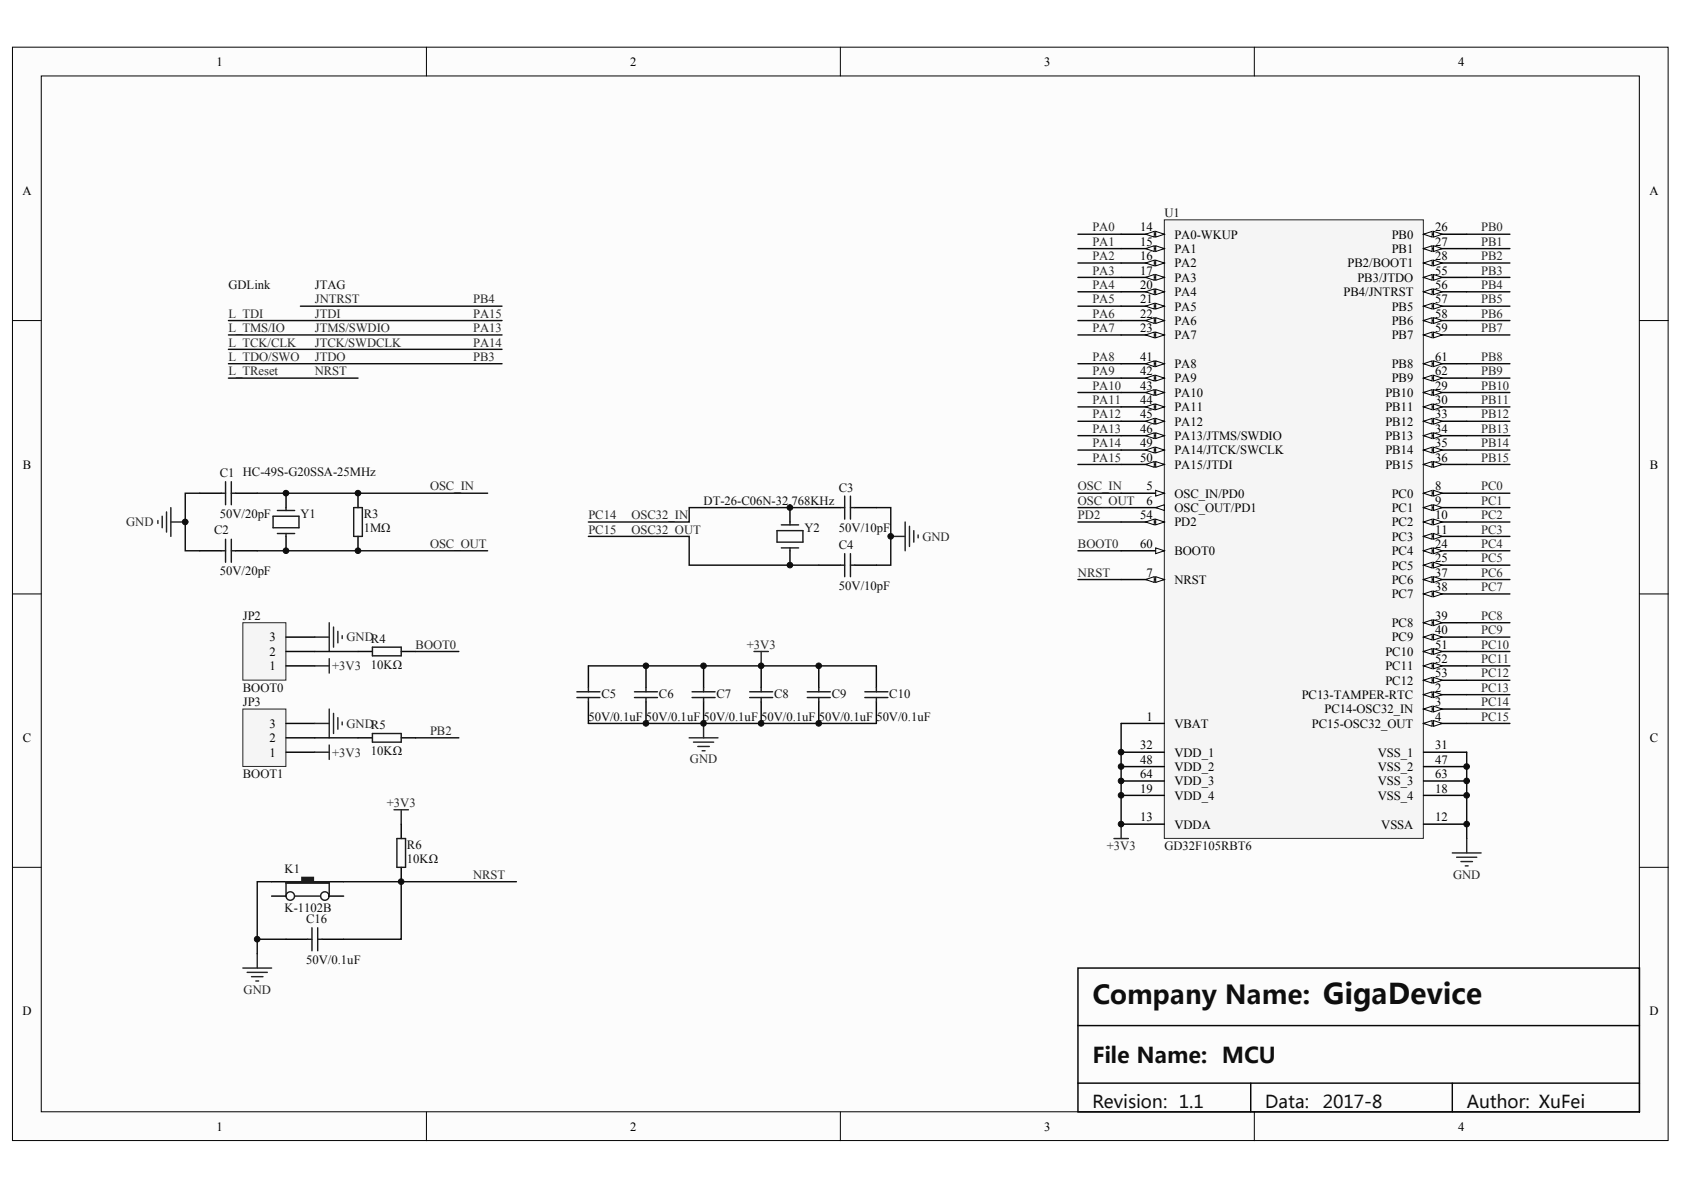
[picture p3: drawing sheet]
<svg xmlns="http://www.w3.org/2000/svg" width="297mm" height="210mm" viewBox="0 0 297 210" stroke-linecap="round" stroke-linejoin="round" font-family="sans-serif">
<defs><g id="words">
<text font-size="4.6" fill="#0e0e0e" x="192.7" y="177.1">Company Name: GigaDevice</text>
<text font-size="3.8" fill="#0e0e0e" x="192.7" y="187.5">File Name: MCU</text>
<g font-size="3.1" fill="#0e0e0e">
<text x="192.7" y="195.4">Revision: 1.1</text>
<text x="223.2" y="195.4">Data:</text>
<text x="233.3" y="195.4">2017-8</text>
<text x="258.7" y="195.4">Author: XuFei</text>
</g>
<g font-size="2.2">
<text x="38.2" y="11.6">1</text>
<text x="111.2" y="11.6">2</text>
<text x="184.2" y="11.6">3</text>
<text x="257.2" y="11.6">4</text>
<text x="4" y="34.4">A</text>
<text x="290.9" y="34.4">A</text>
<text x="201.1" y="40.8">14</text>
<text x="253.1" y="40.8">26</text>
<text x="201.1" y="43.4">15</text>
<text x="201.1" y="45.9">16</text>
<text x="207.2" y="42.1">PA0-WKUP</text>
<text x="207.2" y="44.6">PA1</text>
<text x="207.2" y="47.2">PA2</text>
<text x="237.7" y="47.2">PB2/BOOT1</text>
<text x="245.5" y="42.1">PB0</text>
<text x="245.5" y="44.6">PB1</text>
<text x="253.1" y="43.4">27</text>
<text x="253.1" y="45.9">28</text>
<text x="201.1" y="48.4">17</text>
<text x="201.1" y="51">20</text>
<text x="201.1" y="53.5">21</text>
<text x="207.2" y="49.7">PA3</text>
<text x="207.2" y="52.2">PA4</text>
<text x="237" y="52.2">PB4/JNTRST</text>
<text x="239.4" y="49.7">PB3/JTDO</text>
<text x="253.1" y="48.4">55</text>
<text x="253.1" y="51">56</text>
<text x="253.1" y="53.5">57</text>
<text x="201.1" y="56">22</text>
<text x="201.1" y="58.6">23</text>
<text x="207.2" y="54.8">PA5</text>
<text x="207.2" y="57.3">PA6</text>
<text x="207.2" y="59.9">PA7</text>
<text x="245.5" y="54.8">PB5</text>
<text x="245.5" y="57.3">PB6</text>
<text x="245.5" y="59.9">PB7</text>
<text x="253.1" y="56">58</text>
<text x="253.1" y="58.6">59</text>
<text x="201.1" y="63.7">41</text>
<text x="207.2" y="64.9">PA8</text>
<text x="245.5" y="64.9">PB8</text>
<text x="253.1" y="63.7">61</text>
<text x="201.1" y="66.2">42</text>
<text x="201.1" y="68.7">43</text>
<text x="201.1" y="71.3">44</text>
<text x="207.2" y="67.5">PA9</text>
<text x="207.2" y="70">PA10</text>
<text x="244.4" y="70">PB10</text>
<text x="245.5" y="67.5">PB9</text>
<text x="253.1" y="66.2">62</text>
<text x="253.1" y="68.7">29</text>
<text x="253.1" y="71.3">30</text>
<text x="201.1" y="73.8">45</text>
<text x="201.1" y="76.4">46</text>
<text x="207.2" y="72.5">PA11</text>
<text x="207.2" y="75.1">PA12</text>
<text x="207.2" y="77.6">PA13/JTMS/SWDIO</text>
<text x="244.4" y="72.5">PB11</text>
<text x="244.4" y="75.1">PB12</text>
<text x="244.4" y="77.6">PB13</text>
<text x="253.1" y="73.8">33</text>
<text x="253.1" y="76.4">34</text>
<text x="4" y="82.6">B</text>
<text x="201.1" y="78.9">49</text>
<text x="201.1" y="81.4">50</text>
<text x="207.2" y="80.2">PA14/JTCK/SWCLK</text>
<text x="207.2" y="82.7">PA15/JTDI</text>
<text x="244.4" y="80.2">PB14</text>
<text x="244.4" y="82.7">PB15</text>
<text x="253.1" y="78.9">35</text>
<text x="253.1" y="81.4">36</text>
<text x="291" y="82.6">B</text>
<text x="202.2" y="86.5">5</text>
<text x="202.2" y="89">6</text>
<text x="207.2" y="87.8">OSC_IN/PD0</text>
<text x="245.5" y="87.8">PC0</text>
<text x="253.1" y="86.5">8</text>
<text x="253.1" y="89">9</text>
<text x="201.1" y="91.6">54</text>
<text x="207.2" y="90.3">OSC_OUT/PD1</text>
<text x="207.2" y="92.8">PD2</text>
<text x="245.5" y="90.3">PC1</text>
<text x="245.5" y="92.8">PC2</text>
<text x="245.5" y="95.4">PC3</text>
<text x="253.1" y="91.6">10</text>
<text x="253.1" y="94.1">11</text>
<text x="201.1" y="96.7">60</text>
<text x="202.2" y="101.7">7</text>
<text x="207.2" y="97.9">BOOT0</text>
<text x="245.5" y="97.9">PC4</text>
<text x="245.5" y="100.5">PC5</text>
<text x="253.1" y="96.7">24</text>
<text x="253.1" y="99.2">25</text>
<text x="253.1" y="101.7">37</text>
<text x="207.2" y="103">NRST</text>
<text x="245.5" y="103">PC6</text>
<text x="245.5" y="105.5">PC7</text>
<text x="253.1" y="104.3">38</text>
<text x="47.6" y="113.2">3</text>
<text x="245.5" y="110.6">PC8</text>
<text x="245.5" y="113.2">PC9</text>
<text x="253.1" y="109.3">39</text>
<text x="253.1" y="111.9">40</text>
<text x="47.6" y="118.2">1</text>
<text x="47.6" y="115.7">2</text>
<text x="244.4" y="115.7">PC10</text>
<text x="244.4" y="118.2">PC11</text>
<text x="253.1" y="114.4">51</text>
<text x="253.1" y="117">52</text>
<text x="253.1" y="119.5">53</text>
<text x="229.6" y="123.3">PC13-TAMPER-RTC</text>
<text x="233.6" y="125.8">PC14-OSC32_IN</text>
<text x="244.4" y="120.8">PC12</text>
<text x="253.1" y="122">2</text>
<text x="253.1" y="124.6">3</text>
<text x="4" y="130.9">C</text>
<text x="47.6" y="130.9">2</text>
<text x="47.6" y="128.4">3</text>
<text x="202.2" y="127.1">1</text>
<text x="207.2" y="128.4">VBAT</text>
<text x="231.4" y="128.4">PC15-OSC32_OUT</text>
<text x="253.1" y="127.1">4</text>
<text x="291" y="130.9">C</text>
<text x="47.6" y="133.5">1</text>
<text x="201.1" y="132.2">32</text>
<text x="201.1" y="134.7">48</text>
<text x="201.1" y="137.3">64</text>
<text x="207.2" y="133.5">VDD_1</text>
<text x="207.2" y="136">VDD_2</text>
<text x="243" y="133.5">VSS_1</text>
<text x="243" y="136">VSS_2</text>
<text x="253.1" y="132.2">31</text>
<text x="253.1" y="134.7">47</text>
<text x="253.1" y="137.3">63</text>
<text x="201.1" y="139.8">19</text>
<text x="207.2" y="138.5">VDD_3</text>
<text x="207.2" y="141.1">VDD_4</text>
<text x="243" y="138.5">VSS_3</text>
<text x="243" y="141.1">VSS_4</text>
<text x="253.1" y="139.8">18</text>
<text x="201.1" y="144.9">13</text>
<text x="207.2" y="146.1">VDDA</text>
<text x="243.6" y="146.1">VSSA</text>
<text x="253.1" y="144.9">12</text>
<text x="4" y="179.1">D</text>
<text x="290.9" y="179.1">D</text>
<text x="38.2" y="199.4">1</text>
<text x="111.2" y="199.4">2</text>
<text x="184.2" y="199.4">3</text>
<text x="257.2" y="199.4">4</text>
</g>
<g font-size="2.2" fill="#262626">
<text x="192.7" y="40.8">PA0</text>
<text x="261.2" y="40.8">PB0</text>
<text x="192.7" y="43.4">PA1</text>
<text x="192.7" y="45.9">PA2</text>
<text x="261.2" y="43.4">PB1</text>
<text x="261.2" y="45.9">PB2</text>
<text x="55.5" y="53.5">JNTRST</text>
<text x="83.5" y="53.5">PB4</text>
<text x="192.7" y="51">PA4</text>
<text x="192.7" y="53.5">PA5</text>
<text x="192.7" y="48.4">PA3</text>
<text x="261.2" y="53.5">PB5</text>
<text x="261.2" y="48.4">PB3</text>
<text x="261.2" y="51">PB4</text>
<text x="40.3" y="58.6">L_TMS/IO</text>
<text x="40.3" y="56">L_TDI</text>
<text x="55.5" y="56">JTDI</text>
<text x="55.5" y="58.6">JTMS/SWDIO</text>
<text x="83.5" y="56">PA15</text>
<text x="83.5" y="58.6">PA13</text>
<text x="192.7" y="56">PA6</text>
<text x="192.7" y="58.6">PA7</text>
<text x="261.2" y="56">PB6</text>
<text x="261.2" y="58.6">PB7</text>
<text x="40.3" y="61.1">L_TCK/CLK</text>
<text x="40.3" y="63.7">L_TDO/SWO</text>
<text x="55.5" y="61.1">JTCK/SWDCLK</text>
<text x="55.5" y="63.7">JTDO</text>
<text x="83.5" y="61.1">PA14</text>
<text x="83.5" y="63.7">PB3</text>
<text x="192.7" y="63.7">PA8</text>
<text x="261.2" y="63.7">PB8</text>
<text x="40.3" y="66.2">L_TReset</text>
<text x="55.5" y="66.2">NRST</text>
<text x="192.7" y="71.3">PA11</text>
<text x="192.7" y="66.2">PA9</text>
<text x="192.7" y="68.7">PA10</text>
<text x="261.2" y="68.7">PB10</text>
<text x="261.2" y="71.3">PB11</text>
<text x="261.2" y="66.2">PB9</text>
<text x="192.7" y="73.8">PA12</text>
<text x="192.7" y="76.4">PA13</text>
<text x="261.2" y="73.8">PB12</text>
<text x="261.2" y="76.4">PB13</text>
<text x="192.7" y="81.4">PA15</text>
<text x="192.7" y="78.9">PA14</text>
<text x="261.2" y="78.9">PB14</text>
<text x="261.2" y="81.4">PB15</text>
<text x="75.8" y="86.5">OSC_IN</text>
<text x="190.1" y="86.5">OSC_IN</text>
<text x="190.1" y="89">OSC_OUT</text>
<text x="261.2" y="86.5">PC0</text>
<text x="261.2" y="89">PC1</text>
<text x="22.3" y="92.8">GND</text>
<text x="103.8" y="91.6">PC14</text>
<text x="103.8" y="94.1">PC15</text>
<text x="111.4" y="91.6">OSC32_IN</text>
<text x="111.4" y="94.1">OSC32_OUT</text>
<text x="162.7" y="95.4">GND</text>
<text x="190.1" y="91.6">PD2</text>
<text x="261.2" y="94.1">PC3</text>
<text x="261.2" y="91.6">PC2</text>
<text x="75.8" y="96.7">OSC_OUT</text>
<text x="190.1" y="96.7">BOOT0</text>
<text x="190.1" y="101.7">NRST</text>
<text x="261.2" y="96.7">PC4</text>
<text x="261.2" y="99.2">PC5</text>
<text x="261.2" y="101.7">PC6</text>
<text x="261.2" y="104.3">PC7</text>
<text x="61.1" y="113.2">GNDR4</text>
<text x="261.2" y="109.3">PC8</text>
<text x="261.2" y="111.9">PC9</text>
<text x="58.6" y="118.2">+3V3</text>
<text x="73.3" y="114.4">BOOT0</text>
<text x="131.7" y="114.4">+3V3</text>
<text x="261.2" y="119.5">PC12</text>
<text x="261.2" y="117">PC11</text>
<text x="261.2" y="114.4">PC10</text>
<text x="261.2" y="122">PC13</text>
<text x="261.2" y="124.6">PC14</text>
<text x="61.1" y="128.4">GNDR5</text>
<text x="75.8" y="129.6">PB2</text>
<text x="261.2" y="127.1">PC15</text>
<text x="58.6" y="133.5">+3V3</text>
<text x="121.7" y="134.7">GND</text>
<text x="68.2" y="142.3">+3V3</text>
<text x="195.2" y="149.9">+3V3</text>
<text x="83.5" y="155">NRST</text>
<text x="256.3" y="155">GND</text>
<text x="43" y="175.3">GND</text>
</g>
<g font-size="2.2" fill="#0e0e0e">
<text x="205.4" y="38.3">U1</text>
<text x="40.3" y="51">GDLink</text>
<text x="55.5" y="51">JTAG</text>
<text x="38.8" y="84.2">C1 HC-49S-G20SSA-25MHz</text>
<text x="124.1" y="89">DT-26-C06N-32.768KHz</text>
<text x="148" y="86.8">C3</text>
<text x="37.8" y="94.1">C2</text>
<text x="38.8" y="91.3">50V/20pF</text>
<text x="53" y="91.3">Y1</text>
<text x="64.2" y="91.3">R3</text>
<text x="64.2" y="93.9">1MΩ</text>
<text x="141.9" y="93.9">Y2</text>
<text x="148" y="93.9">50V/10pF</text>
<text x="38.8" y="101.5">50V/20pF</text>
<text x="148" y="96.9">C4</text>
<text x="148" y="104">50V/10pF</text>
<text x="42.8" y="109.3">JP2</text>
<text x="65.4" y="118">10KΩ</text>
<text x="42.8" y="122">BOOT0</text>
<text x="42.8" y="124.6">JP3</text>
<text x="106.1" y="123">C5</text>
<text x="116.2" y="123">C6</text>
<text x="126.4" y="123">C7</text>
<text x="136.5" y="123">C8</text>
<text x="146.7" y="123">C9</text>
<text x="156.9" y="123">C10</text>
<text x="103.8" y="127.1">50V/0.1uF</text>
<text x="113.9" y="127.1">50V/0.1uF</text>
<text x="124.1" y="127.1">50V/0.1uF 50V/0.1uF</text>
<text x="144.4" y="127.1">50V/0.1uF 50V/0.1uF</text>
<text x="42.8" y="137.3">BOOT1</text>
<text x="65.4" y="133.2">10KΩ</text>
<text x="71.8" y="149.7">R6</text>
<text x="205.4" y="150">GD32F105RBT6</text>
<text x="50.2" y="154">K1</text>
<text x="71.8" y="152.2">10KΩ</text>
<text x="50.2" y="160.9">K-1102B</text>
<text x="54" y="162.9">C16</text>
<text x="54" y="170">50V/0.1uF</text>
</g>
</g></defs>
<g fill="#fcfcfc" stroke="#000" stroke-width=".18">
<path d="M2.2 8.3h292v192.9h-292z"/>
<path d="M7.3 13.4h281.9v182.7h-281.9z"/>
</g>
<path d="M75.2 8.3v5.1M148.2 8.3v5.1M221.2 8.3v5.1M2.2 56.5h5.1M289.2 56.5h5.1M2.2 104.8h5.1M289.2 104.8h5.1M2.2 153h5.1M289.2 153h5.1M75.2 196.1v5.1M148.2 196.1v5.1M221.2 196.1v5.1" fill="none" stroke="#000" stroke-width=".18"/>
<g fill="none" stroke="#000" stroke-width=".25">
<path d="M35.2 87h3.8M35.2 97.2h3.8M41.6 87h3.8M41.6 97.2h3.8M50.5 87v2.5M50.5 94.6v2.6M63.2 114.9h2.5M70.8 114.9h2.5M47.9 155.5h2.6M47.9 158.1h2.6M58.1 155.5h2.5M58.1 158.1h2.5"/>
<path d="M70.8 145.4v2.5M70.8 153v2.5M50.5 165.7h3.8M56.8 165.7h3.8M190.1 170.8h99.1v25.3h-99.1zM190.1 180.9h99.1M190.1 191.1h99.1M220.6 191.1v5M256.2 191.1v5"/>
</g>
<g fill="none" stroke="#0e0e0e" stroke-width=".25">
<path d="M190.1 41.3h7.7M190.1 43.9h7.7M190.1 46.4h7.7M190.1 48.9h7.7M190.1 51.5h7.7M190.1 54h7.7M190.1 56.5h7.7M190.1 59.1h7.7M258.7 41.3h7.6M258.7 43.9h7.6M258.7 46.4h7.6M258.7 48.9h7.6"/>
<path d="M258.7 51.5h7.6M258.7 54h7.6M258.7 56.5h7.6M258.7 59.1h7.6M190.1 64.2h7.7M190.1 66.7h7.7M190.1 69.2h7.7M190.1 71.8h7.7M190.1 74.3h7.7M190.1 76.8h7.7M190.1 79.4h7.7M258.7 64.2h7.6"/>
<path d="M258.7 66.7h7.6M258.7 69.2h7.6M258.7 71.8h7.6M258.7 74.3h7.6M258.7 76.8h7.6M35.2 87h-2.5v10.2h2.5M190.1 81.9h7.7M258.7 87h7.6M258.7 89.5h7.6M258.7 92.1h7.6M258.7 94.6h7.6M258.7 97.2h7.6"/>
<path d="M258.7 99.7h7.6M190.1 102.2h7.7M258.7 109.8h7.6M258.7 112.4h7.6M258.7 114.9h7.6M258.7 117.5h7.6M258.7 120h7.6M258.7 102.2h7.6M258.7 104.8h7.6M258.7 122.5h7.6M47.9 155.5h-2.5v12.7M70.8 155.5v10.2h-10.2"/>
<path d="M45.4 165.7h5.1"/>
</g>
<g fill="none" stroke="#1c1c1c" stroke-width=".25">
<path d="M39 87h.8M39 97.2h.8M39.8 85v4M39.8 95.1v4.1M40.8 87h.8M40.8 85v4M40.8 95.1v4.1M40.8 97.2h.8M48.2 91.1h4.5v2h-4.5zM48.9 90h3.1M48.9 94.1h3.1M50.5 89.5v.5"/>
<path d="M50.5 94.1v.5M65.7 114.2h5.1v1.5h-5.1zM50.5 155.5v2.6M52 158.1h4.5M58.1 155.5v2.6M70 147.9h1.5v5.1h-1.5zM54.3 165.7h.7M55 163.6v4.1M56 165.7h.8M56 163.6v4.1"/>
<circle cx="51.2" cy="158" r=".75"/>
<circle cx="57.3" cy="158" r=".75"/>
</g>
<path d="M27.8 91.8v.5M28.6 91.1v2M29.4 90.3v3.6M30.1 89.5v5.1M30.1 92.1h2.6M69.5 142.8h2.5M70.8 142.8v2.6M42.8 170.8h5.1M43.6 171.5h3.6M44.4 172.3h2M45.1 173h.5M45.4 168.2v2.6" fill="none" stroke="#262626" stroke-width=".25"/>
<path d="M50.5 155.5h2.7v-.7h2.1v.7h2.8v.3h-7.6z" fill-rule="evenodd" fill="#1c1c1c" stroke="#1c1c1c" stroke-width=".25"/>
<path d="M42.8 109.8h7.6v10.2h-7.6z" fill="#f5f5f5" stroke="#262626" stroke-width=".18"/>
<path d="M50.5 117.5h5M50.5 114.9h5M50.5 112.4h5M63.2 130.1h2.5M70.8 130.1h2.5" fill="none" stroke="#000" stroke-width=".25"/>
<path d="M55.5 112.4h2.6M58.1 109.8v5.1M58.8 110.6v3.6M59.6 111.4v2M60.4 112.1v.5" fill="none" stroke="#262626" stroke-width=".25"/>
<path d="M55.5 114.9h7.7M73.3 114.9h7.6" fill="none" stroke="#0e0e0e" stroke-width=".25"/>
<path d="M65.7 129.4h5.1v1.5h-5.1z" fill="none" stroke="#1c1c1c" stroke-width=".25"/>
<path d="M42.8 125.1h7.6v10.1h-7.6z" fill="#f5f5f5" stroke="#262626" stroke-width=".18"/>
<g fill="none" stroke="#000" stroke-width=".25">
<path d="M63.2 87v2.5M63.2 94.6v2.6M139.3 89.5v2.6M139.3 97.2v2.5M144.4 89.5h3.8M144.4 99.7h3.8M150.8 89.5h3.8M150.8 99.7h3.8M103.8 117.5v3.8M113.9 117.5v3.8M124.1 117.5v3.8M134.3 117.5v3.8"/>
<path d="M144.4 117.5v3.8M154.6 117.5v3.8M50.5 132.7h5M50.5 130.1h5M50.5 127.6h5M103.8 123.8v3.8M113.9 123.8v3.8M124.1 123.8v3.8M134.3 123.8v3.8M144.4 123.8v3.8M154.6 123.8v3.8"/>
</g>
<g fill="none" stroke="#262626" stroke-width=".25">
<path d="M157.1 94.6h2.6M159.7 92.1v5.1M160.4 92.8v3.6M161.2 93.6v2M161.9 94.4v.5M55.5 117.5h2.6M58.1 116.2v2.5M133 114.9h2.5M134.3 114.9v2.6M55.5 127.6h2.6M55.5 132.7h2.6M58.1 125.1v5"/>
<path d="M58.1 131.4v2.6M58.8 125.8v3.6M59.6 126.6v2M60.4 127.4v.5M121.6 130.1h5M122.3 130.9h3.6M123.1 131.7h2M123.9 132.4h.5M124.1 127.6v2.5M196.5 147.9h2.5M197.8 145.4v2.5M256.2 150.4h5"/>
<path d="M256.9 151.2h3.6M257.7 152h2M258.5 152.7h.5M258.7 147.9v2.5"/>
</g>
<g fill="none" stroke="#0e0e0e" stroke-width=".25">
<path d="M258.7 79.4h7.6M45.4 87h40.6M45.4 97.2h40.6M103.8 94.6h17.8v5.1h22.8M144.4 89.5h-22.8v2.6h-17.8M154.6 89.5h2.5v10.2h-2.5M190.1 87h7.7M190.1 89.5h7.7M190.1 97.2h7.7M258.7 81.9h7.6M103.8 117.5h50.8M55.5 130.1h7.7"/>
<path d="M73.3 130.1h7.6M103.8 127.6h50.8M197.8 127.6v17.8M258.7 125.1h7.6M258.7 127.6h7.6M258.7 132.7v15.2M60.6 155.5h30.5"/>
</g>
<g fill="none" stroke="#1c1c1c" stroke-width=".25">
<path d="M62.4 89.5h1.5v5.1h-1.5zM137.1 93.6h4.5v2h-4.5zM137.8 92.6h3.1M137.8 96.6h3.1M139.3 92.1v.5M139.3 96.6v.6M148.2 89.5h.8M148.2 99.7h.8M149 87.5v4.1M149 97.7v4M150 89.5h.8M150 87.5v4.1"/>
<path d="M150 97.7v4M150 99.7h.8M101.8 122h4M101.8 123h4M103.8 121.3v.7M103.8 123v.8M111.9 122h4.1M111.9 123h4.1M113.9 121.3v.7M113.9 123v.8M122.1 122h4M122.1 123h4"/>
<path d="M124.1 121.3v.7M124.1 123v.8M132.2 122h4.1M132.2 123h4.1M134.3 121.3v.7M134.3 123v.8M142.4 122h4.1M142.4 123h4.1M144.4 121.3v.7M144.4 123v.8M152.5 122h4.1M152.5 123h4.1"/>
<path d="M154.6 121.3v.7M154.6 123v.8"/>
</g>
<path d="M205.4 38.8h45.7v109.1h-45.7z" fill="#f5f5f5" stroke="#262626" stroke-width=".18"/>
<path d="M197.8 97.2h7.6" fill="none" stroke="#000" stroke-width=".25"/>
<path d="M203.9 96.6l1.5 .6-1.5 .5z" fill="#fcfcfc" stroke="#000" stroke-width=".18"/>
<path d="M197.8 102.2h7.6" fill="none" stroke="#000" stroke-width=".25"/>
<g fill="#fcfcfc" stroke="#000" stroke-width=".18">
<path d="M203.9 101.7l1.5 .5-1.5 .5z"/>
<path d="M202.1 102.2l1.5-.5v1z"/>
</g>
<path d="M197.8 87h7.6" fill="none" stroke="#000" stroke-width=".25"/>
<path d="M203.9 86.5l1.5 .5-1.5 .5z" fill="#fcfcfc" stroke="#000" stroke-width=".18"/>
<path d="M197.8 89.5h7.6" fill="none" stroke="#000" stroke-width=".25"/>
<path d="M203.9 89.5l1.5-.5v1z" fill="#fcfcfc" stroke="#000" stroke-width=".18"/>
<path d="M197.8 41.3h7.6" fill="none" stroke="#000" stroke-width=".25"/>
<g fill="#fcfcfc" stroke="#000" stroke-width=".18">
<path d="M203.9 40.8l1.5 .5-1.5 .5z"/>
<path d="M202.1 41.3l1.5-.5v1z"/>
</g>
<path d="M197.8 43.9h7.6" fill="none" stroke="#000" stroke-width=".25"/>
<g fill="#fcfcfc" stroke="#000" stroke-width=".18">
<path d="M203.9 43.3l1.5 .6-1.5 .5z"/>
<path d="M202.1 43.9l1.5-.6v1.1z"/>
</g>
<path d="M197.8 46.4h7.6" fill="none" stroke="#000" stroke-width=".25"/>
<g fill="#fcfcfc" stroke="#000" stroke-width=".18">
<path d="M203.9 45.9l1.5 .5-1.5 .5z"/>
<path d="M202.1 46.4l1.5-.5v1z"/>
</g>
<path d="M197.8 48.9h7.6" fill="none" stroke="#000" stroke-width=".25"/>
<g fill="#fcfcfc" stroke="#000" stroke-width=".18">
<path d="M203.9 48.4l1.5 .5-1.5 .5z"/>
<path d="M202.1 48.9l1.5-.5v1z"/>
</g>
<path d="M197.8 51.5h7.6" fill="none" stroke="#000" stroke-width=".25"/>
<g fill="#fcfcfc" stroke="#000" stroke-width=".18">
<path d="M203.9 51l1.5 .5-1.5 .5z"/>
<path d="M202.1 51.5l1.5-.5v1z"/>
</g>
<path d="M197.8 54h7.6" fill="none" stroke="#000" stroke-width=".25"/>
<g fill="#fcfcfc" stroke="#000" stroke-width=".18">
<path d="M203.9 53.5l1.5 .5-1.5 .5z"/>
<path d="M202.1 54l1.5-.5v1z"/>
</g>
<path d="M197.8 56.5h7.6" fill="none" stroke="#000" stroke-width=".25"/>
<g fill="#fcfcfc" stroke="#000" stroke-width=".18">
<path d="M203.9 56l1.5 .5-1.5 .6z"/>
<path d="M202.1 56.5l1.5-.5v1.1z"/>
</g>
<path d="M197.8 59.1h7.6" fill="none" stroke="#000" stroke-width=".25"/>
<g fill="#fcfcfc" stroke="#000" stroke-width=".18">
<path d="M203.9 58.6l1.5 .5-1.5 .5z"/>
<path d="M202.1 59.1l1.5-.5v1z"/>
</g>
<path d="M197.8 64.2h7.6" fill="none" stroke="#000" stroke-width=".25"/>
<g fill="#fcfcfc" stroke="#000" stroke-width=".18">
<path d="M203.9 63.7l1.5 .5-1.5 .5z"/>
<path d="M202.1 64.2l1.5-.5v1z"/>
</g>
<path d="M197.8 66.7h7.6" fill="none" stroke="#000" stroke-width=".25"/>
<g fill="#fcfcfc" stroke="#000" stroke-width=".18">
<path d="M203.9 66.2l1.5 .5-1.5 .5z"/>
<path d="M202.1 66.7l1.5-.5v1z"/>
</g>
<path d="M197.8 69.2h7.6" fill="none" stroke="#000" stroke-width=".25"/>
<g fill="#fcfcfc" stroke="#000" stroke-width=".18">
<path d="M203.9 68.7l1.5 .5-1.5 .5z"/>
<path d="M202.1 69.2l1.5-.5v1z"/>
</g>
<path d="M197.8 71.8h7.6" fill="none" stroke="#000" stroke-width=".25"/>
<g fill="#fcfcfc" stroke="#000" stroke-width=".18">
<path d="M203.9 71.3l1.5 .5-1.5 .5z"/>
<path d="M202.1 71.8l1.5-.5v1z"/>
</g>
<path d="M197.8 74.3h7.6" fill="none" stroke="#000" stroke-width=".25"/>
<g fill="#fcfcfc" stroke="#000" stroke-width=".18">
<path d="M203.9 73.8l1.5 .5-1.5 .5z"/>
<path d="M202.1 74.3l1.5-.5v1z"/>
</g>
<path d="M197.8 76.8h7.6" fill="none" stroke="#000" stroke-width=".25"/>
<g fill="#fcfcfc" stroke="#000" stroke-width=".18">
<path d="M203.9 76.3l1.5 .5-1.5 .6z"/>
<path d="M202.1 76.8l1.5-.5v1.1z"/>
</g>
<path d="M197.8 79.4h7.6" fill="none" stroke="#000" stroke-width=".25"/>
<g fill="#fcfcfc" stroke="#000" stroke-width=".18">
<path d="M203.9 78.9l1.5 .5-1.5 .5z"/>
<path d="M202.1 79.4l1.5-.5v1z"/>
</g>
<path d="M197.8 81.9h7.6" fill="none" stroke="#000" stroke-width=".25"/>
<g fill="#fcfcfc" stroke="#000" stroke-width=".18">
<path d="M203.9 81.4l1.5 .5-1.5 .5z"/>
<path d="M202.1 81.9l1.5-.5v1z"/>
</g>
<path d="M251.1 41.3h7.6" fill="none" stroke="#000" stroke-width=".25"/>
<g fill="#fcfcfc" stroke="#000" stroke-width=".18">
<path d="M251.1 41.3l1.5-.5v1z"/>
<path d="M252.9 40.8l1.5 .5-1.5 .5z"/>
</g>
<path d="M251.1 43.9h7.6" fill="none" stroke="#000" stroke-width=".25"/>
<g fill="#fcfcfc" stroke="#000" stroke-width=".18">
<path d="M251.1 43.9l1.5-.6v1.1z"/>
<path d="M252.9 43.3l1.5 .6-1.5 .5z"/>
</g>
<path d="M251.1 46.4h7.6" fill="none" stroke="#000" stroke-width=".25"/>
<g fill="#fcfcfc" stroke="#000" stroke-width=".18">
<path d="M251.1 46.4l1.5-.5v1z"/>
<path d="M252.9 45.9l1.5 .5-1.5 .5z"/>
</g>
<path d="M251.1 48.9h7.6" fill="none" stroke="#000" stroke-width=".25"/>
<g fill="#fcfcfc" stroke="#000" stroke-width=".18">
<path d="M251.1 48.9l1.5-.5v1z"/>
<path d="M252.9 48.4l1.5 .5-1.5 .5z"/>
</g>
<path d="M251.1 51.5h7.6" fill="none" stroke="#000" stroke-width=".25"/>
<g fill="#fcfcfc" stroke="#000" stroke-width=".18">
<path d="M251.1 51.5l1.5-.5v1z"/>
<path d="M252.9 51l1.5 .5-1.5 .5z"/>
</g>
<path d="M251.1 54h7.6" fill="none" stroke="#000" stroke-width=".25"/>
<g fill="#fcfcfc" stroke="#000" stroke-width=".18">
<path d="M251.1 54l1.5-.5v1z"/>
<path d="M252.9 53.5l1.5 .5-1.5 .5z"/>
</g>
<path d="M251.1 56.5h7.6" fill="none" stroke="#000" stroke-width=".25"/>
<g fill="#fcfcfc" stroke="#000" stroke-width=".18">
<path d="M251.1 56.5l1.5-.5v1.1z"/>
<path d="M252.9 56l1.5 .5-1.5 .6z"/>
</g>
<path d="M251.1 59.1h7.6" fill="none" stroke="#000" stroke-width=".25"/>
<g fill="#fcfcfc" stroke="#000" stroke-width=".18">
<path d="M251.1 59.1l1.5-.5v1z"/>
<path d="M252.9 58.6l1.5 .5-1.5 .5z"/>
</g>
<path d="M251.1 64.2h7.6" fill="none" stroke="#000" stroke-width=".25"/>
<g fill="#fcfcfc" stroke="#000" stroke-width=".18">
<path d="M251.1 64.2l1.5-.5v1z"/>
<path d="M252.9 63.7l1.5 .5-1.5 .5z"/>
</g>
<path d="M251.1 66.7h7.6" fill="none" stroke="#000" stroke-width=".25"/>
<g fill="#fcfcfc" stroke="#000" stroke-width=".18">
<path d="M251.1 66.7l1.5-.5v1z"/>
<path d="M252.9 66.2l1.5 .5-1.5 .5z"/>
</g>
<path d="M251.1 69.2h7.6" fill="none" stroke="#000" stroke-width=".25"/>
<g fill="#fcfcfc" stroke="#000" stroke-width=".18">
<path d="M251.1 69.2l1.5-.5v1z"/>
<path d="M252.9 68.7l1.5 .5-1.5 .5z"/>
</g>
<path d="M251.1 71.8h7.6" fill="none" stroke="#000" stroke-width=".25"/>
<g fill="#fcfcfc" stroke="#000" stroke-width=".18">
<path d="M251.1 71.8l1.5-.5v1z"/>
<path d="M252.9 71.3l1.5 .5-1.5 .5z"/>
</g>
<path d="M251.1 74.3h7.6" fill="none" stroke="#000" stroke-width=".25"/>
<g fill="#fcfcfc" stroke="#000" stroke-width=".18">
<path d="M251.1 74.3l1.5-.5v1z"/>
<path d="M252.9 73.8l1.5 .5-1.5 .5z"/>
</g>
<path d="M251.1 76.8h7.6" fill="none" stroke="#000" stroke-width=".25"/>
<g fill="#fcfcfc" stroke="#000" stroke-width=".18">
<path d="M251.1 76.8l1.5-.5v1.1z"/>
<path d="M252.9 76.3l1.5 .5-1.5 .6z"/>
</g>
<path d="M251.1 79.4h7.6" fill="none" stroke="#000" stroke-width=".25"/>
<g fill="#fcfcfc" stroke="#000" stroke-width=".18">
<path d="M251.1 79.4l1.5-.5v1z"/>
<path d="M252.9 78.9l1.5 .5-1.5 .5z"/>
</g>
<path d="M251.1 81.9h7.6" fill="none" stroke="#000" stroke-width=".25"/>
<g fill="#fcfcfc" stroke="#000" stroke-width=".18">
<path d="M251.1 81.9l1.5-.5v1z"/>
<path d="M252.9 81.4l1.5 .5-1.5 .5z"/>
</g>
<path d="M251.1 87h7.6" fill="none" stroke="#000" stroke-width=".25"/>
<g fill="#fcfcfc" stroke="#000" stroke-width=".18">
<path d="M251.1 87l1.5-.5v1z"/>
<path d="M252.9 86.5l1.5 .5-1.5 .5z"/>
</g>
<path d="M251.1 89.5h7.6" fill="none" stroke="#000" stroke-width=".25"/>
<g fill="#fcfcfc" stroke="#000" stroke-width=".18">
<path d="M251.1 89.5l1.5-.5v1z"/>
<path d="M252.9 89l1.5 .5-1.5 .5z"/>
</g>
<path d="M251.1 92.1h7.6" fill="none" stroke="#000" stroke-width=".25"/>
<g fill="#fcfcfc" stroke="#000" stroke-width=".18">
<path d="M251.1 92.1l1.5-.5v1z"/>
<path d="M252.9 91.6l1.5 .5-1.5 .5z"/>
</g>
<path d="M251.1 94.6h7.6" fill="none" stroke="#000" stroke-width=".25"/>
<g fill="#fcfcfc" stroke="#000" stroke-width=".18">
<path d="M251.1 94.6l1.5-.5v1z"/>
<path d="M252.9 94.1l1.5 .5-1.5 .5z"/>
</g>
<path d="M251.1 97.2h7.6" fill="none" stroke="#000" stroke-width=".25"/>
<g fill="#fcfcfc" stroke="#000" stroke-width=".18">
<path d="M251.1 97.2l1.5-.6v1.1z"/>
<path d="M252.9 96.6l1.5 .6-1.5 .5z"/>
</g>
<path d="M251.1 99.7h7.6" fill="none" stroke="#000" stroke-width=".25"/>
<g fill="#fcfcfc" stroke="#000" stroke-width=".18">
<path d="M251.1 99.7l1.5-.5v1z"/>
<path d="M252.9 99.2l1.5 .5-1.5 .5z"/>
</g>
<path d="M251.1 102.2h7.6" fill="none" stroke="#000" stroke-width=".25"/>
<g fill="#fcfcfc" stroke="#000" stroke-width=".18">
<path d="M251.1 102.2l1.5-.5v1z"/>
<path d="M252.9 101.7l1.5 .5-1.5 .5z"/>
</g>
<path d="M251.1 104.8h7.6" fill="none" stroke="#000" stroke-width=".25"/>
<g fill="#fcfcfc" stroke="#000" stroke-width=".18">
<path d="M251.1 104.8l1.5-.5v1z"/>
<path d="M252.9 104.3l1.5 .5-1.5 .5z"/>
</g>
<path d="M251.1 109.8h7.6" fill="none" stroke="#000" stroke-width=".25"/>
<g fill="#fcfcfc" stroke="#000" stroke-width=".18">
<path d="M251.1 109.8l1.5-.5v1z"/>
<path d="M252.9 109.3l1.5 .5-1.5 .5z"/>
</g>
<path d="M251.1 112.4h7.6" fill="none" stroke="#000" stroke-width=".25"/>
<g fill="#fcfcfc" stroke="#000" stroke-width=".18">
<path d="M251.1 112.4l1.5-.5v1z"/>
<path d="M252.9 111.9l1.5 .5-1.5 .5z"/>
</g>
<path d="M251.1 114.9h7.6" fill="none" stroke="#000" stroke-width=".25"/>
<g fill="#fcfcfc" stroke="#000" stroke-width=".18">
<path d="M251.1 114.9l1.5-.5v1z"/>
<path d="M252.9 114.4l1.5 .5-1.5 .5z"/>
</g>
<path d="M251.1 117.5h7.6" fill="none" stroke="#000" stroke-width=".25"/>
<g fill="#fcfcfc" stroke="#000" stroke-width=".18">
<path d="M251.1 117.5l1.5-.6v1.1z"/>
<path d="M252.9 116.9l1.5 .6-1.5 .5z"/>
</g>
<path d="M251.1 120h7.6" fill="none" stroke="#000" stroke-width=".25"/>
<g fill="#fcfcfc" stroke="#000" stroke-width=".18">
<path d="M251.1 120l1.5-.5v1z"/>
<path d="M252.9 119.5l1.5 .5-1.5 .5z"/>
</g>
<path d="M251.1 122.5h7.6" fill="none" stroke="#000" stroke-width=".25"/>
<g fill="#fcfcfc" stroke="#000" stroke-width=".18">
<path d="M251.1 122.5l1.5-.5v1z"/>
<path d="M252.9 122l1.5 .5-1.5 .5z"/>
</g>
<path d="M251.1 125.1h7.6" fill="none" stroke="#000" stroke-width=".25"/>
<g fill="#fcfcfc" stroke="#000" stroke-width=".18">
<path d="M251.1 125.1l1.5-.5v1z"/>
<path d="M252.9 124.6l1.5 .5-1.5 .5z"/>
</g>
<path d="M251.1 127.6h7.6" fill="none" stroke="#000" stroke-width=".25"/>
<g fill="#fcfcfc" stroke="#000" stroke-width=".18">
<path d="M251.1 127.6l1.5-.5v1z"/>
<path d="M252.9 127.1l1.5 .5-1.5 .5z"/>
</g>
<path d="M197.8 92.1h7.6" fill="none" stroke="#000" stroke-width=".25"/>
<g fill="#fcfcfc" stroke="#000" stroke-width=".18">
<path d="M203.9 91.6l1.5 .5-1.5 .5z"/>
<path d="M202.1 92.1l1.5-.5v1z"/>
</g>
<path d="M197.8 127.6h7.6M197.8 132.7h7.6M197.8 135.2h7.6M197.8 137.8h7.6M251.1 132.7h7.6M251.1 135.2h7.6M251.1 137.8h7.6M197.8 140.3h7.6M197.8 145.4h7.6M251.1 140.3h7.6M251.1 145.4h7.6" fill="none" stroke="#000" stroke-width=".25"/>
<path d="M40.3 56.5h48.2M40.3 59.1h48.2M53 54h35.5M40.3 61.6h48.2M40.3 64.2h48.2M40.3 66.7h22.9M190.1 92.1h7.7" fill="none" stroke="#0e0e0e" stroke-width=".25"/>
<g fill="#0e0e0e" stroke="#0e0e0e" stroke-width=".18">
<circle cx="32.7" cy="92.1" r=".5"/>
<circle cx="45.4" cy="165.7" r=".5"/>
<circle cx="50.4" cy="97.1" r=".5"/>
<circle cx="50.4" cy="87" r=".5"/>
<circle cx="63.1" cy="97.1" r=".5"/>
<circle cx="63.1" cy="87" r=".5"/>
<circle cx="70.8" cy="155.5" r=".5"/>
<circle cx="113.9" cy="127.6" r=".5"/>
<circle cx="113.9" cy="117.4" r=".5"/>
<circle cx="124.1" cy="127.6" r=".5"/>
<circle cx="124.1" cy="117.4" r=".5"/>
<circle cx="134.3" cy="127.6" r=".5"/>
<circle cx="134.3" cy="117.4" r=".5"/>
<circle cx="139.3" cy="99.7" r=".5"/>
<circle cx="139.3" cy="89.5" r=".5"/>
<circle cx="144.4" cy="127.6" r=".5"/>
<circle cx="144.4" cy="117.4" r=".5"/>
<circle cx="157.1" cy="94.6" r=".5"/>
<circle cx="197.7" cy="145.4" r=".5"/>
<circle cx="197.7" cy="140.3" r=".5"/>
<circle cx="197.7" cy="137.7" r=".5"/>
<circle cx="197.7" cy="135.2" r=".5"/>
<circle cx="197.7" cy="132.7" r=".5"/>
<circle cx="258.7" cy="145.4" r=".5"/>
<circle cx="258.7" cy="140.3" r=".5"/>
<circle cx="258.7" cy="137.7" r=".5"/>
<circle cx="258.7" cy="135.2" r=".5"/>
</g>
<use href="#words"/>
</svg>
